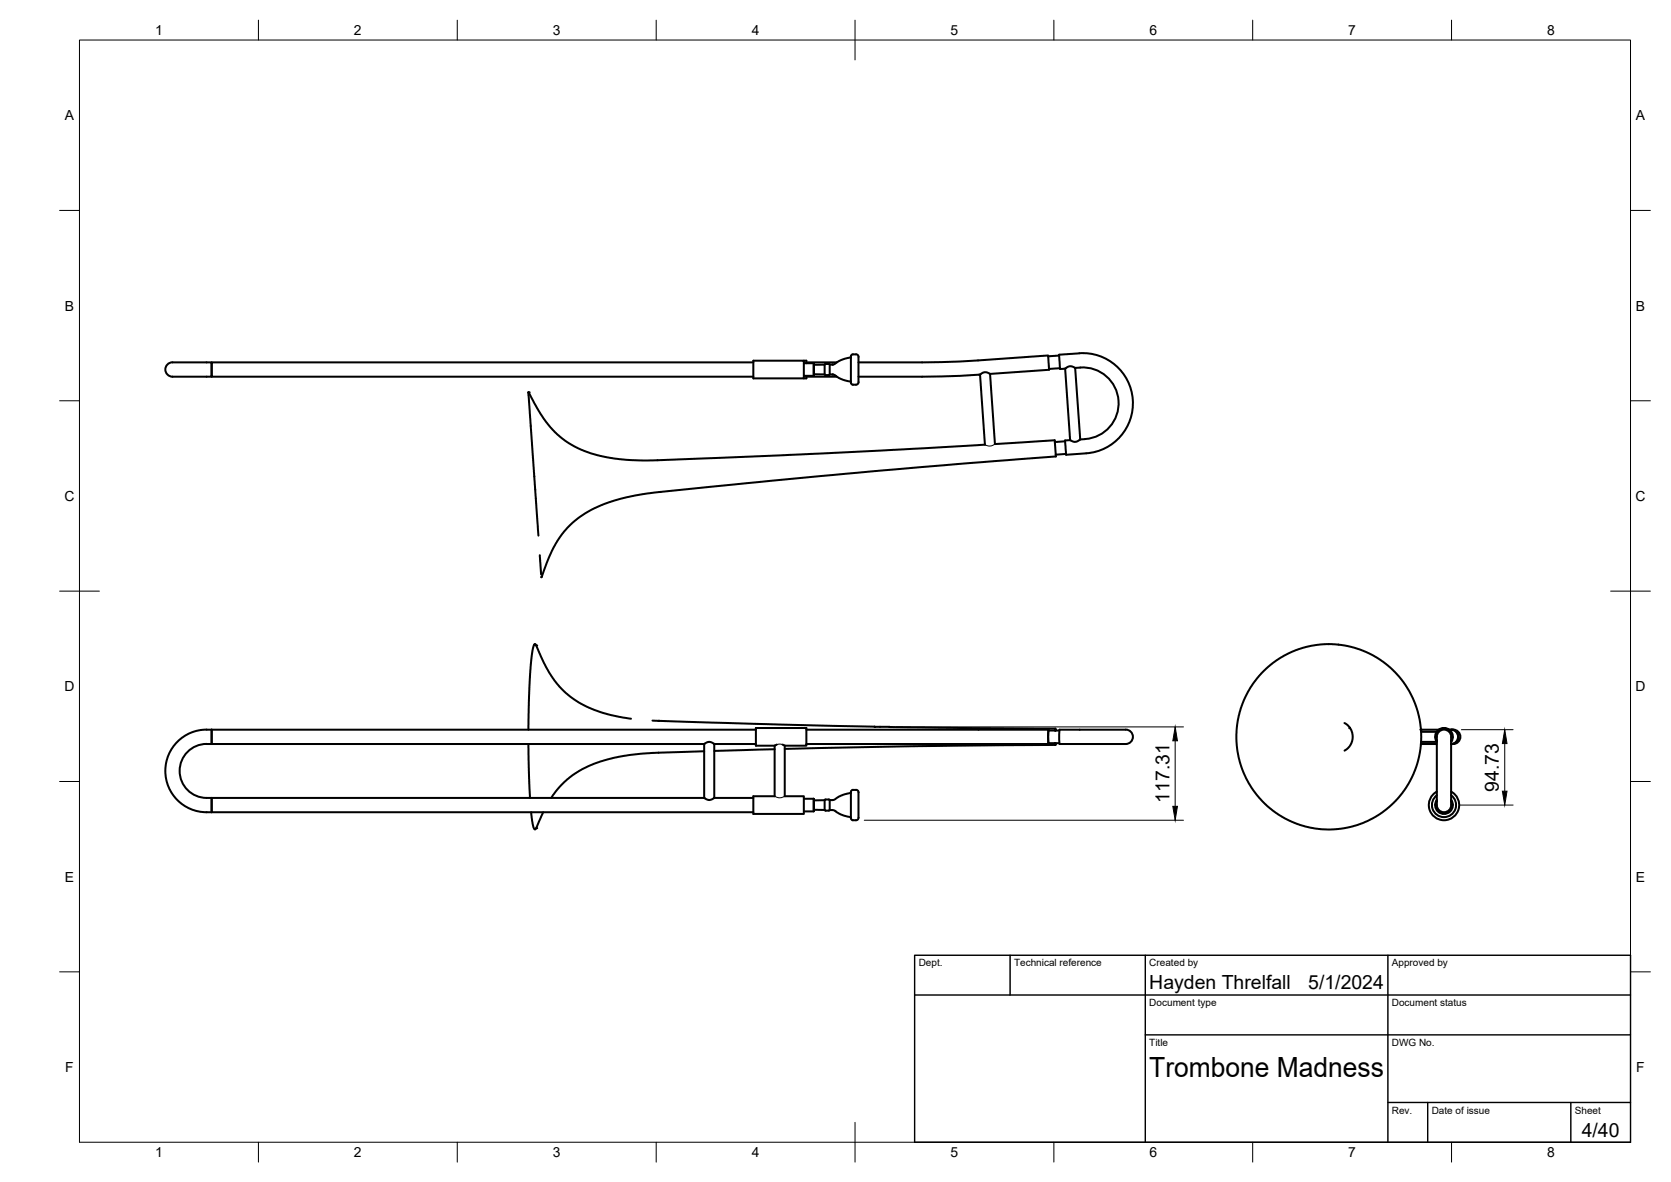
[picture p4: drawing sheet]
<svg xmlns="http://www.w3.org/2000/svg" width="420mm" height="297mm" viewBox="0 0 420 297" stroke-linecap="round" stroke-linejoin="round" font-family="sans-serif">
<defs><g id="words">
<text font-size="7" x="289" y="270.6">Trombone Madness</text>
<g font-size="4.9">
<text x="294" y="201.7" transform="rotate(-90 294 201.7)">117.31</text>
<text x="376.9" y="199" transform="rotate(-90 376.9 199)">94.73</text>
<text x="289" y="248.5">Hayden Threlfall</text>
<text x="329" y="248.5">5/1/2024</text>
<text x="397.7" y="285.7">4/40</text>
</g>
<g font-size="3.5">
<text x="39" y="8.8">1</text>
<text x="89" y="8.8">2</text>
<text x="139" y="8.8">3</text>
<text x="189" y="8.8">4</text>
<text x="239" y="8.8">5</text>
<text x="289" y="8.8">6</text>
<text x="339" y="8.8">7</text>
<text x="389" y="8.8">8</text>
<text x="16.3" y="30.2">A</text>
<text x="411.3" y="30.2">A</text>
<text x="16.3" y="78">B</text>
<text x="411.3" y="78">B</text>
<text x="16.2" y="125.9">C</text>
<text x="411.2" y="125.9">C</text>
<text x="16.2" y="173.7">D</text>
<text x="411.2" y="173.7">D</text>
<text x="16.3" y="221.6">E</text>
<text x="411.3" y="221.6">E</text>
<text x="16.4" y="269.4">F</text>
<text x="411.4" y="269.4">F</text>
<text x="39" y="290.8">1</text>
<text x="89" y="290.8">2</text>
<text x="139" y="290.8">3</text>
<text x="189" y="290.8">4</text>
<text x="239" y="290.8">5</text>
<text x="289" y="290.8">6</text>
<text x="339" y="290.8">7</text>
<text x="389" y="290.8">8</text>
</g>
<g font-size="2.5">
<text x="231" y="242.9">Dept.</text>
<text x="255" y="242.9">Technical reference</text>
<text x="289" y="242.9">Created by</text>
<text x="350" y="242.9">Approved by</text>
<text x="289" y="252.8">Document type</text>
<text x="350" y="252.8">Document status</text>
<text x="289" y="262.9">Title</text>
<text x="350" y="262.9">DWG No.</text>
<text x="350" y="279.9">Rev.</text>
<text x="360" y="279.9">Date of issue</text>
<text x="396" y="279.9">Sheet</text>
</g>
</g></defs>
<!-- layer: Visible -->
<g fill="none" stroke="#000" stroke-width=".51">
<path d="M43.4 91a1.86 1.86 0 0 0-1.8 2.2 1.86 1.86 0 0 0 2.4 1.5h9.2v-3.6h-9.8M189.4 91.1h-136.2v3.6h136.2M189.4 90.6h12.7v4.5h-12.7zM202.1 90.6h.7v.7M202.1 91.3h2.5M202.8 94.5v.6h-.7M202.8 91.1h7.6M202.8 94.7h7.6M204.6 91.3v3.2M204.6 91.3l.1 3.1-2.6 .1M204.7 91.7l2.6-.1v2.5h-2.6M207.3 94.1l.3 .2 1-.2"/>
<path d="M208.6 91.6v2.5M208.6 94.1l1.1 .1 1.8 1.1 2.5 .6M208.6 91.6l-.2-.2-1.1 .2M214 89.8l-2.5 .7-1.8 1.1h-1.1M214.5 89.1h.7M215.2 89a1.24 1.24 0 0 1 .7 1.6v4.5a1.24 1.24 0 0 1-.7 1.6h-.7a1.14 1.14 0 0 1-.5-1.5v-4.7a1.18 1.18 0 0 1 .5-1.5M215.9 91.1a406.3 406.3 0 0 0 47.6-1.8l.3 3.6-14.9 1.1M246.4 94.2h-.2a348.8 348.8 0 0 1-30.3 .5M266.3 89.4l-2.8 .1M266.5 92.5l-2.7 .2M271.4 88.8l-5.1 .3 .3 3.6h1.2M271.4 88.8a12.6 12.6 0 0 1 13.4 11.7 12.6 12.6 0 0 1-11.7 13.4l-5 .4-.3-3.6 1.3-.1"/>
<path d="M271.6 92.4l-1.3 .1M271.6 92.4a9.1 9.1 0 0 1 9.7 9 9.1 9.1 0 0 1-9.7 9M267.8 110.9l-2.6 .2M268 114.1l-2.5 .2M271.6 110.4l-1.2 .6-1.3-.4M271.6 110.4l-1.3-17.9-1.3-.5-1.2 .7 1.3 17.9M135.4 134.6l-2.5-36 3.9 6.7 1.7 2.2 1.5 1.5 2.2 1.8 2.6 1.6 2 .9 3.5 1.1 5.4 1 5.9 .3 34.6-1.3 51.4-2.7-1.2-17.6 .8-.5 .8-.1 .9 .5 1.3 17.6 15-.9 .3 4-34.3 2.7-37.4 3.4-29.2 3-4.9 .7-3.6 .8-4.1 1.3-3.1 1.4-3.1 1.9-2.4 2-2.1 2.3-1.5 2.3-1.8 3.6-1.9 4.9M135.7 139.5l.4 4.9M53.2 183.4v3.6M132.9 187l.4 13.5M158.7 180.6l-5-.9-4.4-1.3-3.2-1.5-2.8-1.9-2.5-2.4-2.2-2.7-1.3-2.3-2.5-5.4-.3-.3-.4 .5-.2 1.1-.5 4.1-.4 7.5-.1 8.3M164.1 181.1l55.8 1.5"/>
<path d="M177.1 187h-125.1a6.8 6.8 0 0 0-6.8 6.7 6.8 6.8 0 0 0 6.8 6.8h125.1M177.1 187l1.1-.6 .7 .2 .7 .4M177.1 187v13.5l1.2 .5 1.3-.5v-13.5M177.1 188.8l-16.3 .6-5.2 .8-4.7 1.2-4 1.6-3 1.9-3.2 2.8-2.1 2.8M179.6 187h10.5M190.1 183.4h-138.1a10.4 10.4 0 0 0-10.4 11 10.4 10.4 0 0 0 11.6 9.7v-3.6v3.6h136.2M194.8 187.4v12.7h-5.4v4.4h12.7v-4.4h-4.8v-12.7M194.8 187.4h-4.7v-4.4h12.7v4.4h-5.5M194.8 188.3l-15.2 .4M195.3 187.1l-.5 .3M196.8 187.1l.5 .3M202.8 187h60.9"/>
<path d="M202.8 183.4h60.9M214 199.3l-2.5 .6-1.8 1.1-1.1 .1v2.5M214 198.7a1.41 1.41 0 0 1 1.7 0l.2 .4v5.5a1.24 1.24 0 0 1-.7 1.5h-.7a1.14 1.14 0 0 1-.5-1.5zM220 182.7l45.3 .4M263.6 183.4l.1 3.6zM263.7 183.6h2.7M263.7 186.8h2.7M265.3 186.8v.3l.1-.3-.1 .4zM265.3 183.1l.1 .5v-.4l-.1 .4zM265.3 187.2a2878 2878 0 0 0-68 1M266.4 183.4h15.6a2.04 2.04 0 0 1 2.2 .5 2.04 2.04 0 0 1 .4 2.2 3.2 3.2 0 0 1-3 .9h-15.2M266.4 183.4v3.6"/>
<path d="M338.1 181.7l.8 .6 .7 .9 .4 .8 .1 1.1-.1 1.2-.4 .9-.7 .9-.8 .5M339.4 182.9l-.1 .1 .1-.1M357.3 183.4h4.5M357.3 187h4M357.3 186.4l4 .1a2.23 2.23 0 0 1 1.8-3.6 2.23 2.23 0 0 1 1.8 3.6M357.3 183.9h4M361.3 198.9a3.8 3.8 0 0 0-1.2 5.8 3.8 3.8 0 0 0 5.9 0 3.8 3.8 0 0 0-1.1-5.8M361.3 199.9a3 3 0 0 0-.5 4.4 3 3 0 0 0 4.5 0 3 3 0 0 0-.4-4.4M361.4 183.9h.1M364.4 183.4a2.08 2.08 0 0 1 2.8 1.8 1.9 1.9 0 0 1-2.3 1.8M364.8 183.4a1.81 1.81 0 0 1 1.8 1.7 1.81 1.81 0 0 1-1.7 1.9 1.81 1.81 0 0 0 1.9-1.8 1.81 1.81 0 0 0-1.9-1.8M364.9 185.2v17.1"/>
<path d="M364.9 186.2a2.06 2.06 0 0 0-1.8-3.1 2.06 2.06 0 0 0-1.8 3.1M364.9 185.2a1.86 1.86 0 0 0-2.2-1.8 1.86 1.86 0 0 0-1.4 2.4v16.5M133.5 204.1l.4 2.9 .6 1.4 .3-.3 1.8-4M179.6 200.5h9.8M202.1 200.7h2.5M204.6 200.7v3.2M204.6 200.7l.1 3.1-2.6 .1M204.7 201.1h2.6v2.4h-2.6M207.3 203.5l.3 .2 1-.1M208.6 203.6h1.1l1.8 1.1 2.5 .7M208.6 201l-.2-.1-1.1 .2M361.3 202.3a1.81 1.81 0 0 0 1.8 1.8 1.81 1.81 0 0 0 1.8-1.8"/>
<path d="M364.9 201.3a2.06 2.06 0 0 1-1.8 3.1 2.06 2.06 0 0 1-1.8-3.1M364.9 201a2.23 2.23 0 0 1-1.8 3.5 2.23 2.23 0 0 1-1.8-3.5"/>
<circle cx="334.1" cy="185.1" r="23.3"/>
</g>
<g fill="#000">
<circle cx="132.9" cy="98.6" r=".25"/>
<circle cx="209.3" cy="91.6" r=".25"/>
<circle cx="209.3" cy="94.1" r=".25"/>
<circle cx="165.9" cy="123.6" r=".25"/>
<circle cx="134.8" cy="162.2" r=".25"/>
<circle cx="165.6" cy="181.2" r=".25"/>
<circle cx="223.6" cy="182.7" r=".25"/>
<circle cx="357.2" cy="183.4" r=".25"/>
<circle cx="362.1" cy="183.4" r=".25"/>
<circle cx="364.1" cy="183.4" r=".25"/>
<circle cx="134.8" cy="208.1" r=".25"/>
</g>
<!-- layer: Visible Narrow -->
<path d="M250.2 111.6l-1.3 .5-1.3-.4M195.3 187.1l.6-.1 .9 .1M194.8 200.1l1.2 .4 1.3-.4" fill="none" stroke="#000" stroke-width=".25"/>
<!-- layer: BORDER -->
<g fill="none" stroke="#000" stroke-width=".25">
<path d="M20 10.1h390v276.9h-390zM65 5.1v5M115 5.1v5M165 5.1v5M215 5.1v10M265 5.1v5M315 5.1v5M365 5.1v5M15 52.9h5M410 52.9h5M15 100.7h5M410 100.7h5"/>
<path d="M15 148.6h10M405 148.6h10M15 196.4h5M410 196.4h5M15 244.2h5M410 244.2h5M65 287v5M115 287v5M165 287v5M215 282.1v9.9M265 287v5M315 287v5"/>
<path d="M365 287v5"/>
</g>
<!-- layer: TITLEBLOCK -->
<path d="M230 240.1h180v46.9h-180zM230 250h180M254 240.1v9.9M288 240.1v46.9M349 240.1v46.9M288 260.1h122M349 277.1h61M359 277.1v9.9M395 277.1v9.9" fill="none" stroke="#000" stroke-width=".36"/>
<!-- layer: FD_Dimensions -->
<path d="M225.4 182.7h72.2M295.5 186.2v16.4M367.5 183.4h12.9M378.4 186.9v11.9M217.3 206.1h80.3M367 202.3h13.4" fill="none" stroke="#000" stroke-width=".25"/>
<path d="M295.5 182.7l.6 3.5h-1.2zM377.8 198.8h1.1l-.5 3.5zM378.4 183.4l.5 3.5h-1.1zM294.9 202.6h1.2l-.6 3.5z" fill="#000" stroke="#000" stroke-width=".25"/>
<use href="#words"/>
</svg>
